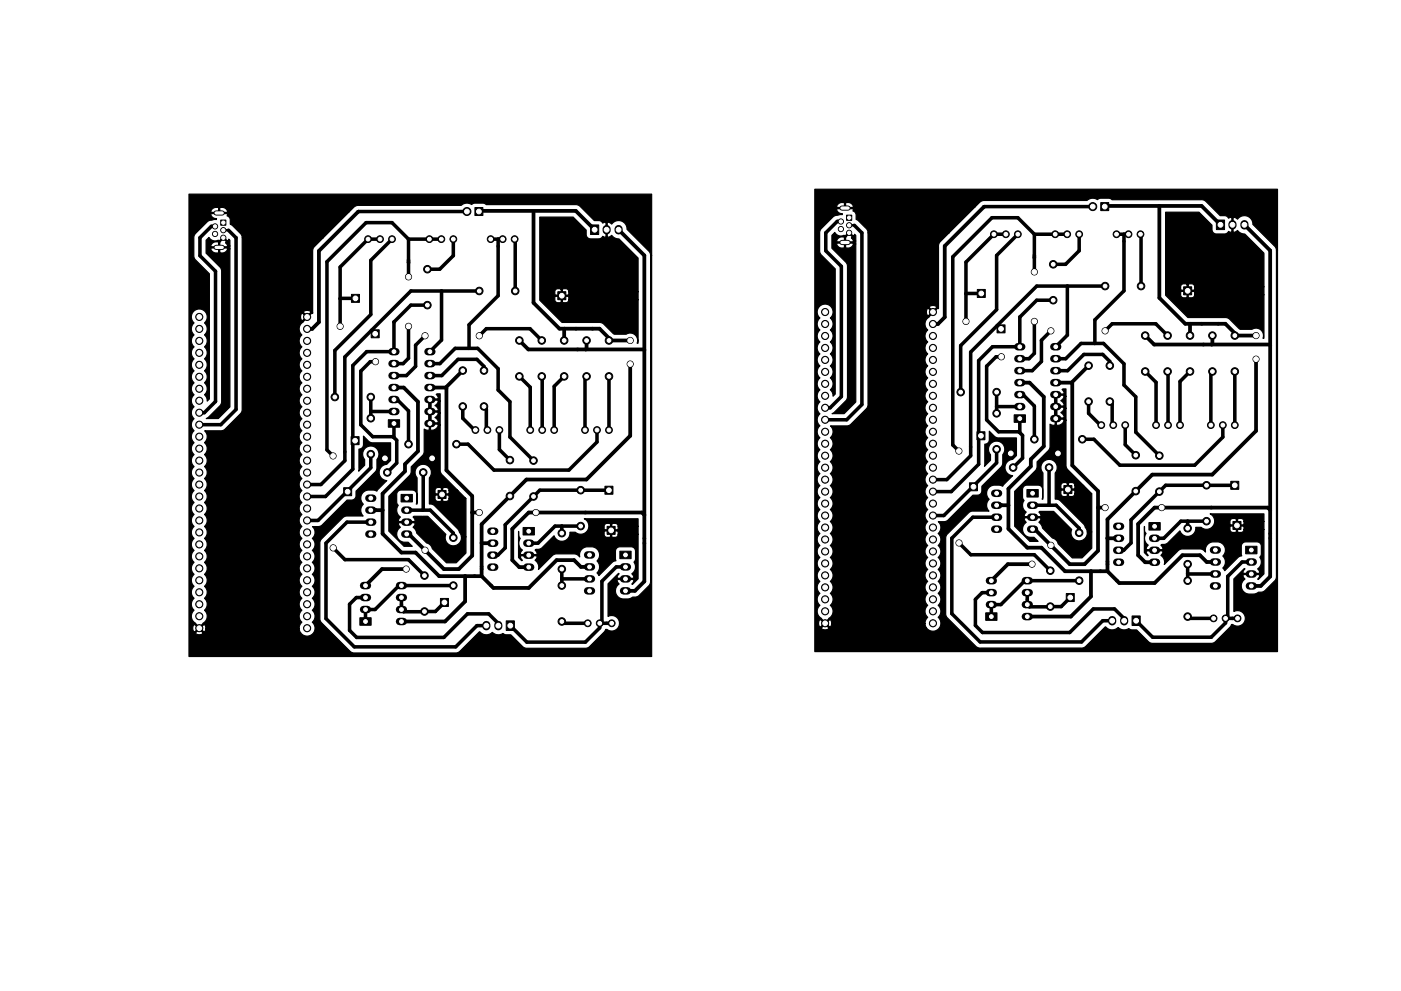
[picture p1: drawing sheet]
<svg xmlns="http://www.w3.org/2000/svg" width="297mm" height="210mm" viewBox="0 0 297 210" stroke-linecap="round" stroke-linejoin="round" font-family="sans-serif">
<g fill="#000" stroke="#000" stroke-width=".21">
<path d="M46.8 46.7h1.1v1.1h-1.1zM100.7 44h1.7v1.7h-1.7zM125.2 47.7h1.7v2.1h-1.7zM179.5 45.6h1.1v1.1h-1.1zM233.4 43h1.7v1.7h-1.7zM257.9 46.7h1.7v2h-1.7zM74.5 62.5h1.7v1.7h-1.7zM78.7 70h1.7v1.7h-1.7zM118.3 61.9h1.7v1.7h-1.7zM207.2 61.4h1.7v1.7h-1.7zM211.4 68.9h1.7v1.7h-1.7zM251 60.8h1.7v1.7h-1.7z"/>
<path d="M74.4 92.6h1.7v1.7h-1.7zM82.3 89h2.4v1.6h-2.4zM207.1 91.6h1.7v1.7h-1.7zM215 88h2.4v1.6h-2.4zM72.9 103.5h1.7v1.7h-1.7zM85 104.9h2.4v1.6h-2.4zM92.9 104.1h1.7v1.7h-1.7zM110.9 111.9h2.4v1.6h-2.4zM128.3 103.2h1.7v1.7h-1.7zM128.7 111.7h1.7v1.7h-1.7zM131.4 116.9h2.4v1.6h-2.4zM205.5 102.4h1.7v1.7h-1.7z"/>
<path d="M217.7 103.9h2.4v1.6h-2.4zM225.6 103h1.7v1.7h-1.7zM243.6 110.9h2.4v1.6h-2.4zM260.9 102.1h1.7v1.7h-1.7zM261.4 110.6h1.7v1.7h-1.7zM264.1 115.9h2.4v1.6h-2.4zM76.3 131.1h2.4v1.6h-2.4zM93.4 127h1.7v1.7h-1.7zM107.3 131.7h1.8v2.1h-1.8zM209 130h2.4v1.6h-2.4zM226.1 125.9h1.7v1.7h-1.7zM240 130.7h1.7v2h-1.7z"/>
<circle cx="45.6" cy="48" r=".55"/>
<circle cx="45.6" cy="49.6" r=".55"/>
<circle cx="47.3" cy="50.4" r=".55"/>
<circle cx="47.3" cy="48.8" r=".55"/>
<circle cx="78" cy="50.7" r=".72"/>
<circle cx="80.6" cy="50.7" r=".72"/>
<circle cx="83.1" cy="50.7" r=".72"/>
<circle cx="86.6" cy="58.7" r=".65"/>
<circle cx="90.6" cy="57.1" r=".8"/>
<circle cx="91" cy="50.7" r=".72"/>
<circle cx="93.6" cy="50.7" r=".72"/>
<circle cx="96.1" cy="50.7" r=".72"/>
<circle cx="99" cy="44.9" r=".85"/>
<circle cx="104" cy="50.7" r=".72"/>
<circle cx="106.6" cy="50.7" r=".72"/>
<circle cx="109.1" cy="50.7" r=".72"/>
<circle cx="178.3" cy="47" r=".55"/>
<circle cx="178.3" cy="48.6" r=".55"/>
<circle cx="180" cy="49.4" r=".55"/>
<circle cx="180" cy="47.8" r=".55"/>
<circle cx="210.7" cy="49.7" r=".72"/>
<circle cx="213.3" cy="49.7" r=".72"/>
<circle cx="215.8" cy="49.7" r=".72"/>
<circle cx="219.3" cy="57.7" r=".65"/>
<circle cx="223.3" cy="56.1" r=".8"/>
<circle cx="223.7" cy="49.7" r=".72"/>
<circle cx="226.3" cy="49.7" r=".72"/>
<circle cx="228.8" cy="49.7" r=".72"/>
<circle cx="231.7" cy="43.8" r=".85"/>
<circle cx="236.7" cy="49.7" r=".72"/>
<circle cx="239.3" cy="49.7" r=".72"/>
<circle cx="241.8" cy="49.7" r=".72"/>
<circle cx="42.3" cy="67.2" r=".75"/>
<circle cx="42.3" cy="69.8" r=".75"/>
<circle cx="42.3" cy="79.9" r=".75"/>
<circle cx="42.3" cy="77.4" r=".75"/>
<circle cx="42.3" cy="74.9" r=".75"/>
<circle cx="42.3" cy="72.3" r=".75"/>
<circle cx="65.1" cy="79.9" r=".75"/>
<circle cx="65.1" cy="77.4" r=".75"/>
<circle cx="65.1" cy="69.8" r=".75"/>
<circle cx="65.1" cy="67.2" r=".75"/>
<circle cx="65.1" cy="74.9" r=".75"/>
<circle cx="65.1" cy="72.3" r=".75"/>
<circle cx="72.1" cy="69.2" r=".65"/>
<circle cx="79.6" cy="76.7" r=".65"/>
<circle cx="86.6" cy="69.2" r=".65"/>
<circle cx="90.1" cy="71.2" r=".65"/>
<circle cx="90.6" cy="64.7" r=".8"/>
<circle cx="98.1" cy="78.6" r=".8"/>
<circle cx="101.6" cy="61.7" r=".8"/>
<circle cx="101.6" cy="71.2" r=".65"/>
<circle cx="102.6" cy="78.6" r=".8"/>
<circle cx="109.2" cy="61.7" r=".8"/>
<circle cx="110.1" cy="79.9" r=".8"/>
<circle cx="110.1" cy="72.2" r=".8"/>
<circle cx="114.9" cy="72.2" r=".8"/>
<circle cx="114.9" cy="79.9" r=".8"/>
<circle cx="119.6" cy="79.9" r=".8"/>
<circle cx="119.6" cy="72.2" r=".8"/>
<circle cx="124.4" cy="72.2" r=".8"/>
<circle cx="124.4" cy="79.9" r=".8"/>
<circle cx="129.1" cy="79.9" r=".8"/>
<circle cx="129.1" cy="72.2" r=".8"/>
<circle cx="133.6" cy="72.2" r=".65"/>
<circle cx="133.6" cy="77.2" r=".65"/>
<circle cx="174.9" cy="78.9" r=".75"/>
<circle cx="174.9" cy="66.2" r=".75"/>
<circle cx="174.9" cy="73.8" r=".75"/>
<circle cx="174.9" cy="76.4" r=".75"/>
<circle cx="174.9" cy="71.3" r=".75"/>
<circle cx="174.9" cy="68.7" r=".75"/>
<circle cx="197.8" cy="73.8" r=".75"/>
<circle cx="197.8" cy="78.9" r=".75"/>
<circle cx="197.8" cy="66.2" r=".75"/>
<circle cx="197.8" cy="68.7" r=".75"/>
<circle cx="197.8" cy="76.4" r=".75"/>
<circle cx="197.8" cy="71.3" r=".75"/>
<circle cx="204.8" cy="68.2" r=".65"/>
<circle cx="212.3" cy="75.7" r=".65"/>
<circle cx="219.3" cy="68.2" r=".65"/>
<circle cx="222.8" cy="70.2" r=".65"/>
<circle cx="223.3" cy="63.7" r=".8"/>
<circle cx="230.8" cy="77.6" r=".8"/>
<circle cx="234.3" cy="60.7" r=".8"/>
<circle cx="234.3" cy="70.2" r=".65"/>
<circle cx="235.3" cy="77.6" r=".8"/>
<circle cx="241.9" cy="60.7" r=".8"/>
<circle cx="242.8" cy="78.8" r=".8"/>
<circle cx="242.8" cy="71.2" r=".8"/>
<circle cx="247.6" cy="71.2" r=".8"/>
<circle cx="247.6" cy="78.8" r=".8"/>
<circle cx="252.3" cy="71.2" r=".8"/>
<circle cx="252.3" cy="78.8" r=".8"/>
<circle cx="257.1" cy="78.8" r=".8"/>
<circle cx="257.1" cy="71.2" r=".8"/>
<circle cx="261.8" cy="71.2" r=".8"/>
<circle cx="261.8" cy="78.8" r=".8"/>
<circle cx="266.3" cy="76.2" r=".65"/>
<circle cx="266.3" cy="71.2" r=".65"/>
<circle cx="42.3" cy="85" r=".75"/>
<circle cx="42.3" cy="90.1" r=".75"/>
<circle cx="42.3" cy="87.6" r=".75"/>
<circle cx="42.3" cy="82.5" r=".75"/>
<circle cx="42.3" cy="95.2" r=".75"/>
<circle cx="42.3" cy="97.7" r=".75"/>
<circle cx="42.3" cy="92.6" r=".75"/>
<circle cx="65.1" cy="95.2" r=".75"/>
<circle cx="65.1" cy="87.6" r=".75"/>
<circle cx="65.1" cy="82.5" r=".75"/>
<circle cx="65.1" cy="97.7" r=".75"/>
<circle cx="65.1" cy="85" r=".75"/>
<circle cx="65.1" cy="90.1" r=".75"/>
<circle cx="65.1" cy="92.6" r=".75"/>
<circle cx="70.6" cy="96.7" r=".65"/>
<circle cx="71" cy="84.2" r=".8"/>
<circle cx="78.6" cy="96.4" r=".8"/>
<circle cx="78.6" cy="88.7" r=".8"/>
<circle cx="78.6" cy="84.2" r=".8"/>
<circle cx="81.6" cy="97.2" r=".65"/>
<circle cx="86.6" cy="94.2" r=".8"/>
<circle cx="91.6" cy="97.2" r=".65"/>
<circle cx="96.8" cy="94.2" r=".8"/>
<circle cx="98.1" cy="86.2" r=".8"/>
<circle cx="100.8" cy="91.2" r=".72"/>
<circle cx="102.6" cy="86.2" r=".8"/>
<circle cx="103.3" cy="91.2" r=".72"/>
<circle cx="105.9" cy="91.2" r=".72"/>
<circle cx="108.1" cy="97.6" r=".8"/>
<circle cx="112.4" cy="91.2" r=".72"/>
<circle cx="113.1" cy="97.7" r=".8"/>
<circle cx="115" cy="91.2" r=".72"/>
<circle cx="117.5" cy="91.2" r=".72"/>
<circle cx="124" cy="91.2" r=".72"/>
<circle cx="126.6" cy="91.2" r=".72"/>
<circle cx="129.1" cy="91.2" r=".72"/>
<circle cx="174.9" cy="81.4" r=".75"/>
<circle cx="174.9" cy="86.5" r=".75"/>
<circle cx="174.9" cy="84" r=".75"/>
<circle cx="174.9" cy="94.1" r=".75"/>
<circle cx="174.9" cy="89.1" r=".75"/>
<circle cx="174.9" cy="96.7" r=".75"/>
<circle cx="174.9" cy="99.2" r=".75"/>
<circle cx="174.9" cy="91.6" r=".75"/>
<circle cx="197.8" cy="96.7" r=".75"/>
<circle cx="197.8" cy="84" r=".75"/>
<circle cx="197.8" cy="94.1" r=".75"/>
<circle cx="197.8" cy="89.1" r=".75"/>
<circle cx="197.8" cy="81.4" r=".75"/>
<circle cx="197.8" cy="86.5" r=".75"/>
<circle cx="197.8" cy="91.6" r=".75"/>
<circle cx="197.8" cy="99.2" r=".75"/>
<circle cx="203.3" cy="95.7" r=".65"/>
<circle cx="203.7" cy="83.2" r=".8"/>
<circle cx="211.3" cy="87.7" r=".8"/>
<circle cx="211.3" cy="95.3" r=".8"/>
<circle cx="211.3" cy="83.2" r=".8"/>
<circle cx="214.3" cy="96.2" r=".65"/>
<circle cx="214.8" cy="99.2" r=".8"/>
<circle cx="219.3" cy="93.2" r=".8"/>
<circle cx="222.4" cy="99.2" r=".8"/>
<circle cx="224.3" cy="96.2" r=".65"/>
<circle cx="229.5" cy="93.2" r=".8"/>
<circle cx="230.8" cy="85.2" r=".8"/>
<circle cx="233.5" cy="90.2" r=".72"/>
<circle cx="235.3" cy="85.2" r=".8"/>
<circle cx="236" cy="90.2" r=".72"/>
<circle cx="238.6" cy="90.2" r=".72"/>
<circle cx="240.8" cy="96.6" r=".8"/>
<circle cx="245.1" cy="90.2" r=".72"/>
<circle cx="245.8" cy="96.7" r=".8"/>
<circle cx="247.6" cy="90.2" r=".72"/>
<circle cx="250.2" cy="90.2" r=".72"/>
<circle cx="256.7" cy="90.2" r=".72"/>
<circle cx="259.3" cy="90.2" r=".72"/>
<circle cx="261.8" cy="90.2" r=".72"/>
<circle cx="42.3" cy="107.9" r=".75"/>
<circle cx="42.3" cy="100.3" r=".75"/>
<circle cx="42.3" cy="105.3" r=".75"/>
<circle cx="42.3" cy="102.8" r=".75"/>
<circle cx="42.3" cy="115.5" r=".75"/>
<circle cx="42.3" cy="113" r=".75"/>
<circle cx="42.3" cy="110.4" r=".75"/>
<circle cx="42.3" cy="118" r=".75"/>
<circle cx="65.1" cy="113" r=".75"/>
<circle cx="65.1" cy="110.4" r=".75"/>
<circle cx="65.1" cy="100.3" r=".75"/>
<circle cx="65.1" cy="115.5" r=".75"/>
<circle cx="65.1" cy="102.8" r=".75"/>
<circle cx="65.1" cy="107.9" r=".75"/>
<circle cx="65.1" cy="105.3" r=".75"/>
<circle cx="65.1" cy="118" r=".75"/>
<circle cx="70.6" cy="116.2" r=".65"/>
<circle cx="82.1" cy="100.2" r=".8"/>
<circle cx="89.7" cy="100.2" r=".8"/>
<circle cx="90.1" cy="116.7" r=".65"/>
<circle cx="96.1" cy="114.1" r=".8"/>
<circle cx="101.6" cy="108.7" r=".65"/>
<circle cx="108.1" cy="105.2" r=".8"/>
<circle cx="113.1" cy="105.3" r=".8"/>
<circle cx="113.6" cy="108.7" r=".65"/>
<circle cx="119.1" cy="113.1" r=".8"/>
<circle cx="123.1" cy="104" r=".8"/>
<circle cx="123.1" cy="111.6" r=".8"/>
<circle cx="174.9" cy="109.4" r=".75"/>
<circle cx="174.9" cy="101.8" r=".75"/>
<circle cx="174.9" cy="106.8" r=".75"/>
<circle cx="174.9" cy="117" r=".75"/>
<circle cx="174.9" cy="119.5" r=".75"/>
<circle cx="174.9" cy="111.9" r=".75"/>
<circle cx="174.9" cy="104.3" r=".75"/>
<circle cx="174.9" cy="114.5" r=".75"/>
<circle cx="197.8" cy="117" r=".75"/>
<circle cx="197.8" cy="104.3" r=".75"/>
<circle cx="197.8" cy="119.5" r=".75"/>
<circle cx="197.8" cy="101.8" r=".75"/>
<circle cx="197.8" cy="109.4" r=".75"/>
<circle cx="197.8" cy="111.9" r=".75"/>
<circle cx="197.8" cy="106.8" r=".75"/>
<circle cx="197.8" cy="114.5" r=".75"/>
<circle cx="203.3" cy="115.2" r=".65"/>
<circle cx="218.8" cy="119.7" r=".65"/>
<circle cx="222.8" cy="115.7" r=".65"/>
<circle cx="228.8" cy="113" r=".8"/>
<circle cx="234.3" cy="107.7" r=".65"/>
<circle cx="240.8" cy="104.2" r=".8"/>
<circle cx="245.8" cy="104.3" r=".8"/>
<circle cx="246.3" cy="107.7" r=".65"/>
<circle cx="251.8" cy="112.1" r=".8"/>
<circle cx="251.8" cy="119.7" r=".8"/>
<circle cx="255.8" cy="103" r=".8"/>
<circle cx="255.8" cy="110.6" r=".8"/>
<circle cx="42.3" cy="130.7" r=".75"/>
<circle cx="42.3" cy="133.3" r=".75"/>
<circle cx="42.3" cy="128.2" r=".75"/>
<circle cx="42.3" cy="125.7" r=".75"/>
<circle cx="42.3" cy="123.1" r=".75"/>
<circle cx="42.3" cy="120.6" r=".75"/>
<circle cx="65.1" cy="130.7" r=".75"/>
<circle cx="65.1" cy="133.3" r=".75"/>
<circle cx="65.1" cy="128.2" r=".75"/>
<circle cx="65.1" cy="123.1" r=".75"/>
<circle cx="65.1" cy="120.6" r=".75"/>
<circle cx="65.1" cy="125.7" r=".75"/>
<circle cx="86.1" cy="120.7" r=".65"/>
<circle cx="90" cy="122.1" r=".8"/>
<circle cx="90" cy="129.7" r=".8"/>
<circle cx="96.1" cy="124.2" r=".8"/>
<circle cx="119.1" cy="131.9" r=".8"/>
<circle cx="119.1" cy="124.2" r=".8"/>
<circle cx="119.1" cy="120.7" r=".8"/>
<circle cx="124.6" cy="132.2" r=".72"/>
<circle cx="127.2" cy="132.2" r=".72"/>
<circle cx="129.7" cy="132.2" r=".72"/>
<circle cx="174.9" cy="132.2" r=".75"/>
<circle cx="174.9" cy="129.7" r=".75"/>
<circle cx="174.9" cy="127.2" r=".75"/>
<circle cx="174.9" cy="122.1" r=".75"/>
<circle cx="174.9" cy="124.6" r=".75"/>
<circle cx="197.8" cy="129.7" r=".75"/>
<circle cx="197.8" cy="132.2" r=".75"/>
<circle cx="197.8" cy="127.2" r=".75"/>
<circle cx="197.8" cy="122.1" r=".75"/>
<circle cx="197.8" cy="124.6" r=".75"/>
<circle cx="222.7" cy="121.1" r=".8"/>
<circle cx="222.7" cy="128.7" r=".8"/>
<circle cx="228.8" cy="123.2" r=".8"/>
<circle cx="251.8" cy="130.8" r=".8"/>
<circle cx="251.8" cy="123.2" r=".8"/>
<circle cx="257.3" cy="131.2" r=".72"/>
<circle cx="259.8" cy="131.2" r=".72"/>
<circle cx="262.4" cy="131.2" r=".72"/>
</g>
<g fill="none" stroke="#000" stroke-width="1.6">
<path d="M83.1 74.6h.8M83.1 77.1h.8M83.1 79.7h.8M90.7 74.6h.8M90.7 77.1h.8M90.7 79.7h.8M215.8 73.6h.8M215.8 76.1h.8M215.8 78.6h.8M223.4 73.6h.8M223.4 76.1h.8M223.4 78.6h.8"/>
<path d="M83.1 87.3h.8M83.1 84.8h.8M83.1 82.2h.8M90.7 89.8h.8M90.7 87.3h.8M90.7 84.8h.8M90.7 82.2h.8M215.8 86.3h.8M215.8 83.7h.8M215.8 81.2h.8M223.4 86.3h.8M223.4 83.7h.8"/>
<path d="M223.4 81.2h.8M223.4 88.8h.8M78.2 113.3h.8M78.2 108.2h.8M78.2 110.8h.8M78.2 105.7h.8M85.8 113.3h.8M85.8 108.2h.8M85.8 110.8h.8M104.1 112.7h.8M104.1 115.2h.8M104.1 117.8h.8"/>
<path d="M111.7 115.2h.8M111.7 117.8h.8M124.6 117.7h.8M210.9 104.7h.8M210.9 112.3h.8M210.9 107.2h.8M210.9 109.7h.8M218.5 112.3h.8M218.5 107.2h.8M218.5 109.7h.8M236.8 119.3h.8M236.8 114.2h.8"/>
<path d="M236.8 116.7h.8M236.8 111.7h.8M244.4 119.3h.8M244.4 114.2h.8M244.4 116.7h.8M257.3 119.2h.8M257.3 116.7h.8M264.9 119.2h.8M77.1 124.2h.8M77.1 129.3h.8M77.1 126.8h.8M84.7 131.9h.8"/>
<path d="M84.7 124.2h.8M84.7 129.3h.8M84.7 126.8h.8M104.1 120.3h.8M111.7 120.3h.8M124.6 125.4h.8M124.6 120.3h.8M124.6 122.8h.8M132.2 125.4h.8M132.2 120.3h.8M132.2 122.8h.8M209.8 123.2h.8"/>
<path d="M209.8 128.3h.8M209.8 125.7h.8M217.4 123.2h.8M217.4 128.3h.8M217.4 125.7h.8M217.4 130.8h.8M257.3 124.3h.8M257.3 121.8h.8M264.9 124.3h.8M264.9 121.8h.8"/>
</g>
<path d="M128.6 48.6v.3M131.2 48.6v.3M261.3 47.5v.3M263.8 47.5v.3M103.1 132.6v.3M105.7 132.6v.3M235.8 131.5v.3M238.3 131.5v.3" fill="none" stroke="#000" stroke-width="1.7"/>
<path d="M45.8 45.2h1.3M45.8 52.5h1.3M178.5 51.4h1.3M178.5 44.1h1.3" fill="none" stroke="#000" stroke-width="1.1"/>
<g fill="none" stroke="#000" stroke-width=".8">
<path d="M75.9 45l-8.3 8.2v15.1l-1.4 1.5h-1.1M101.5 44.9l.2-.2h20.4l4 4M113.1 44.7v19.5l5.5 5.5h8.5l2 2v.5h4.5M131.2 48.7l5.4 5.5v69.2l-2 2h-2M208.6 43.9l-8.3 8.3v15.1l-1.4 1.4h-1.1M234.2 43.8l.2-.1h20.4l4 4M245.8 43.7v19.5l5.5 5.5h8.5l2 2v.5h4.5M263.8 47.7l5.5 5.5v69.1l-2 2h-2M98.1 78.6l-3.6 3.6M110.1 72.2l1.9 1.9 24.6 .1M119.6 69.7v2.5M124.4 72.2v1.8l-.2 .1"/>
<path d="M133.6 77.2v15.3l-9.3 9.2h-12.7l-9.5 9.5v11M230.8 77.6l-3.6 3.6M242.8 71.2l1.9 1.9 24.6 .1M252.3 68.7v2.5M257.1 71.2v1.7l-.2 .2M266.3 76.2v15.2l-9.3 9.3h-12.7l-9.5 9.5v11M83.5 82.2h2.1l3 3v10.5l-2.7 2.8v1.5l-4.8 4.7v8.5l4 4h3l5 5h9M94.5 82.2h-3.3M94.5 82.2l.2 .2v17.4l5.4 5.4v12.7l-2.8 2.8h-3.2l-7.4-7.4h-.5M216.2 81.2h2.1l3 3v10.5l-2.7 2.7v1.5l-4.8 4.8v8.5l4 4h3l5 5h9M223.8 81.2h3.4M223.8 81.2h.1"/>
<path d="M227.2 81.2l.1 .1v17.4l5.5 5.5v12.7l-2.8 2.8h-3.2l-7.4-7.4h-.5M78.6 108.2h2.5M100.1 108.7h1.5M102.1 115.2h.1M102.1 115.2h2.4M136.6 109.2l-.5-.5h-24l-3.5 3.5v6.6l1.5 1.5h2.5M211.3 107.2h2.5M218.8 119.7h-5.1l-3.5 3.5h.1M232.8 107.7h1.5M234.8 114.2h2.4M257.7 119.2h-1.9l-1.4-1.4h-3.7l-5.9 5.9h-7.5l-2.5-2.5M269.3 108.2l-.5-.5h-24l-3.5 3.5v6.6l1.5 1.5h2.5"/>
<path d="M86.1 120.7h-5.1l-3.5 3.5h.1M98.6 122.2v5.4l-4.2 4.3h-9.3M125 120.3h-1.8l-1.5-1.5h-3.7l-5.9 5.9h-7.5l-2.5-2.5M231.3 121.2v5.4l-4.3 4.2h-9.2"/>
</g>
<g fill="none" stroke="#000" stroke-width=".75">
<path d="M45.6 48h-.8l-2.4 2.4v3.8l3.3 3.4v27.6l-2.4 2.4h-1M48.4 48.8l1.6 1.6v36.5l-3.2 3.2h-4.5M80.6 50.7h-2.6l-5.9 6v12.5M83.1 50.7l-4.5 4.5v11.5l-7.6 7.7v9.8M86.6 50.7v8M86.6 50.7h7M86.6 50.7l-3.5-3.5h-5.5l-8.3 8.3v39.9l1.3 1.3M96.1 50.7v3.5l-2.9 2.9h-2.6M99 44.9l-23.1 .1M104 50.7h2.6M105.6 50.7v12l-6.2 6.2v5M109.1 50.7l.1 .2v10.8"/>
<path d="M178.3 47h-.8l-2.4 2.4v3.8l3.3 3.3v27.6l-2.4 2.4h-1.1M181.1 47.8l1.6 1.6v36.4l-3.2 3.3h-4.6M213.3 49.7h-2.6l-5.9 5.9v12.6M215.8 49.7l-4.5 4.5v11.5l-7.6 7.6v9.9M219.3 49.7v8M219.3 49.7h7M219.3 49.7l-3.5-3.5h-5.5l-8.3 8.3v39.9l1.3 1.3M228.8 49.7v3.5l-2.9 2.9h-2.6M231.7 43.8l-23.1 .1M236.7 49.7h2.6M238.3 49.7v12l-6.2 6.2v5M241.8 49.7l.1 .1v10.9"/>
<path d="M75.4 63.3l-3.3 .1M78.7 70.1l.9 .7M79.6 76.7h-1.1l-2 2v11.4l2.5 2.6h4.4l.7 .7v4.8l-2 2M86.6 69.2v6.8l-1.1 1.1h-2M90.1 71.2l-2 2v4.5l-1.9 2h-2.7M90.6 64.7h-3.5l-3.6 3.6v6.3h-5.8l-2.9 2.9v22l-5.8 5.8h-3.9M91.1 77.1h2.2l3.2-3.2h4.8l4.3 4.3v4.5l2.5 2.5v7.5l5 5M93.6 61.7v10.4l-2.5 2.5v-.4M101.6 61.7h-14.5l-14 14v22l-5 5.1h-3M101.7 71.2l1.4-1.5h9.3l2.5 2.5M102.6 78.6v-.9l-1.5-1.5h-4l-3.4 3.5h-2.6M110.1 79.9l2.3 2.3v9"/>
<path d="M114.9 79.9l.1 11.3M119.6 79.9l-2.1 2.1v9.2M124.4 79.9l-.4 .3v11M129.1 79.9v11.3M208.1 62.3h-3.3M211.4 69.1l.8 .7M212.3 75.7h-1.1l-2 2v11.4l2.5 2.5h4.3l.8 .8v4.8l-2 2M219.3 68.2v6.8l-1.1 1.1h-2M222.8 70.2l-2 2v4.5l-1.9 1.9h-2.7M223.3 63.7h-3.5l-3.6 3.6v6.3h-5.8l-2.9 2.9v22l-5.8 5.8h-3.9M223.8 76.1h2.2l3.2-3.2h4.8l4.3 4.3v4.5l2.5 2.5v7.5l5 5M226.3 60.7v10.4l-2.5 2.5v-.4"/>
<path d="M234.3 60.7h-14.5l-14 14v22l-5.1 5.1h-2.9M234.4 70.2l1.4-1.5h9.3l2.5 2.5M235.3 77.6v-.9l-1.5-1.5h-4l-3.4 3.4h-2.6M242.8 78.8l2.3 2.3v9.1M247.6 78.8v11.4M252.3 78.8l-2.1 2.1v9.3M257.1 78.8l-.4 .3v11.1M261.8 78.8v11.4M74.8 93.4l.5 .1M78.6 84.2v4.5M78.6 97.1v2.1l-11.2 11.2h-2.3M78.6 87.2l4.9 .1"/>
<path d="M83.5 84.8h.7l2.4 2.4v7M83.5 89.8v3M91.1 84.8v5M98.1 86.2v2.5l2.5 2.5h.2M102.6 86.2l.5 .5v4.3l.2 .2M105.9 91.2v4.2l2.2 2.2M126.6 91.1v2.7l-6 5.9h-15.9l-5.5-5.5h-2.4M207.5 92.4l.5 .1M211.3 83.2v4.5M211.3 96.1v2.1l-11.2 11.2h-2.3M211.3 86.2l4.9 .1M216.2 83.7h.7l2.4 2.4v7.1"/>
<path d="M216.2 88.8v3M222.4 99.2v7.9l-.1 .1M223.8 83.7v5.1M230.8 85.2v2.5l2.5 2.5h.2M235.3 85.2l.5 .5v4.3l.2 .2M238.6 90.2v4.1l2.2 2.3M259.3 90.1v2.6l-6 6h-15.9l-5.5-5.5h-2.4M70.6 116.2l2.5 2.5h13.5l3.4 3.4M78.6 110.8h-5l-4.5 4.4v16l6 6h21.5l4.5-4.5h2M86.2 108.2h5l4.9 4.9v1M89.7 100.2v7.9l-.1 .1M119.1 111.6v1.5"/>
<path d="M123.1 111.6h-5.4l-3.6 3.6h-2M123.1 104h.1M129.1 104h-14.6l-7.4 7.3v4.9l-1.5 1.6h-1.1M203.3 115.2l2.5 2.5h13.5l3.4 3.4M211.3 109.7h-5l-4.5 4.5v16l6 6h21.5l4.5-4.5h2M218.9 107.2h5l4.9 4.9v.9M251.8 110.6v1.5M251.8 119.7v3.5M255.8 110.6h-5.4l-3.7 3.6h-1.9M261.8 103h-14.7l-7.3 7.3v4.9l-1.5 1.5h-1.1M265.3 119.2h-1.9l-3.1 3.1v8.4l-.5 .5M77.5 126.8h-2l-1.4 1.4v5.5l1.5 1.5h18.5l5-5h4.5l2.1 2.1v.4"/>
<path d="M85.1 126.8v2.5l.5 .5 6.7-.1 1.9-1.9M96.1 124.2h-11.5l-5.1 5.1h-2v2.6M119.1 131.9l.4 .3h5.1M119.1 120.7v3.5M119.1 122.7l5.9 .1M127.2 132.2v1l-3.1 3h-12.4l-3.5-3.5M127.2 132.2h2.5M132.6 120.3h-1.9l-3.1 3v8.5l-.4 .4M210.2 125.7h-2l-1.4 1.5v5.5l1.5 1.5h18.5l5-5h4.5l2 2v.5M217.8 125.7v2.6l.5 .4h6.7l1.9-1.9M228.8 123.2h-11.5l-5.1 5.1h-2v2.5M251.8 130.8l.4 .4h5.1"/>
<path d="M251.8 121.7l5.9 .1M259.8 131.2v1l-3 3h-12.4l-3.5-3.5M259.8 131.2h2.6"/>
</g>
<path d="M47.3 48.8h1.1M180 47.8h1.1" fill="none" stroke="#000" stroke-width=".5"/>
<path d="M43.7 51l.6-.6a1.64 1.64 0 0 0 2 .6l.2 .1 .8-.8h.1l.8 .8 .2-.1 .1-.3 .2 .3v1.2h-.4l-.5-.7 .2-.2-.7-.7-.6 .7a1.68 1.68 0 0 0-1.9 .6l-.1 .3 .1 .2h1.5v-1.1h.3v1.1h1.5l.2-.2h.4v.6h-.4l-.2-.2h-3.3a.87 .87 0 0 0 .9 1.1h.6v-1.1h.3v1.1l.9-.1 .5-.4 .3-.4h.4v33.5l-2.4 2.5h-2.6l.5-.3 2.4-2.4 .4-.7v-27.8l-.4-1-2.9-2.9zM176.4 49.9l.6-.6a1.64 1.64 0 0 0 2 .7h.2l.8-.7h.1l.7 .7h.3l.1-.3 .2 .2v1.2h-.4l-.5-.6 .2-.3-.7-.6-.6 .7a1.68 1.68 0 0 0-1.9 .6l-.1 .2 .1 .2h1.5v-1h.3v1h1.5l.2-.2h.4v.7h-.4l-.2-.2h-3.3a.87 .87 0 0 0 .9 1h.6v-1h.3v1h.9l.5-.4 .3-.4h.4v33.5l-2.4 2.5h-2.6l.5-.4 2.4-2.3 .4-.7v-27.9l-.4-.9-2.9-2.9zM91 84.6h1.8a.64 .64 0 0 0-.3-.9l.8-.1v1.5h-.4l-.1-.2h-1.5v2.3h1.5a.91 .91 0 0 0-.6-1.2l.5-.3 .2-.6h.4v2.6h-.4l-.1-.3h-1.5v2.3h1.5a.91 .91 0 0 0-.6-1.1l.5-.4 .2-.5h.4v2.5h-.4l-.1-.2h-1.5v1.3a1.46 1.46 0 0 0 1.6-1.1h.4v9.8l.4 .7 3.4 3.4h-1.9a.64 .64 0 0 0-.6-.7h-.6l-.2 .2-.9-.2a.64 .64 0 0 0-.7 .7v.5l.2 .2h1.2v-1.2h.2v1.2h1.2l.2-.2v-.5h1.9l1.7 1.7h-3.6v-.6l-.2-.2h-2.6l-.2 .2v.6a.64 .64 0 0 0 .7 .6h.5l.2-.2v-1.2h.2v1.2l.2 .2h.6a.64 .64 0 0 0 .6-.6h3.6v8.1h-1l-.8-1.7-4.8-4.9-.5-.3-.7-.1v-5.5a1.73 1.73 0 0 0-.1-2.4 1.73 1.73 0 0 0-2.4 0 1.73 1.73 0 0 0-.1 2.4v5.5h-.1l.1-2a.93 .93 0 0 0-1-.9h-2.4a.93 .93 0 0 0-.9 .9v1.8l.3 .5a1.9 1.9 0 0 0 .5 2.5l-.2 .2a.55 .55 0 0 0-.1 .8h3.3a.64 .64 0 0 0-.3-1l.2-.2h2.9l3.8 3.9a1.73 1.73 0 0 0 1.3 2.4 1.73 1.73 0 0 0 2-1.9h1v3.4l-2.1 2.1h-2l-3-3-.4-.7-.9-.5-2.1-2.1-.2-.7-.5-.5 .1-.2a.55 .55 0 0 0 .2-.8h-3.3a.64 .64 0 0 0 .3 1 1.73 1.73 0 0 0-.7 1.9 1.73 1.73 0 0 0 1.5 1.2h.8l.9 .9h-1.7l-3.3-3.2v-7.4l4.6-4.6 .2-.5v-1.2l2.6-2.8 .1-5.2 1.1 .3zM223.7 83.6h1.8a.64 .64 0 0 0-.3-1l.8-.1v1.6h-.4l-.1-.2h-1.5v2.2h1.5a.91 .91 0 0 0-.6-1.1l.4-.3 .3-.6h.4v2.5h-.4l-.1-.2h-1.5v2.3h1.5a.91 .91 0 0 0-.6-1.2l.4-.3 .3-.6h.4v2.6h-.4l-.1-.3h-1.5v1.3a1.46 1.46 0 0 0 1.6-1h.4v9.8l.4 .7 3.3 3.3h-1.8a.64 .64 0 0 0-.6-.6h-.6l-.2 .1-.9-.1a.64 .64 0 0 0-.7 .6v.6l.2 .1h1.2v-1.2h.2v1.2h1.2l.2-.1v-.6h1.8l1.7 1.7h-3.5v-.5l-.2-.2h-2.6l-.2 .2v.5a.64 .64 0 0 0 .7 .7h.5l.2-.2v-1.2h.2v1.2l.2 .2h.6a.64 .64 0 0 0 .6-.7h3.6v8.2h-1l-.8-1.7-4.9-4.9-.4-.3-.7-.1v-5.6a1.73 1.73 0 0 0-.1-2.4 1.73 1.73 0 0 0-2.4 0 1.73 1.73 0 0 0-.1 2.4v5.6h-.2l.2-2a.93 .93 0 0 0-1-1h-2.4a.93 .93 0 0 0-.9 1v1.7l.3 .5a1.9 1.9 0 0 0 .5 2.6l-.2 .1a.55 .55 0 0 0-.1 .8h3.3a.64 .64 0 0 0-.3-.9l.2-.2h2.9l3.8 3.8a1.73 1.73 0 0 0 1.3 2.5 1.73 1.73 0 0 0 2-1.9h1v3.4l-2.1 2.1h-2l-3.1-3-.3-.7-.9-.5-2.1-2.1-.2-.8-.5-.5 .1-.1a.55 .55 0 0 0 .2-.8h-3.3a.64 .64 0 0 0 .3 .9 1.73 1.73 0 0 0-.8 1.9 1.73 1.73 0 0 0 1.6 1.3h.8l.9 .9h-1.7l-3.3-3.3v-7.4l4.6-4.5 .2-.5v-1.2l2.6-2.8 .1-5.2 1.1 .2zM40.1 41.2h98.1v13h-.3l-.3-.9-4.7-4.6a1.79 1.79 0 0 0-1.2-1.8 1.79 1.79 0 0 0-2 .6l-.7-.4-.3 .2v2.9l.3 .1 .7-.4 .8 .7 .7 .1 4.1 4v7.2h-14.7a.64 .64 0 0 0-.6-.6h-.6l-.2 .1-.4-.1h-.8l-.3 .3-.1 .9 .2 .1h1.2v-1.2h.2v1.2h1.2l.2-.1v-.6h14.7v1.7h-14.7v-.6l-.2-.1h-2.6l-.2 .1v.6a.64 .64 0 0 0 .7 .6h.5l.2-.1v-1.2h.2v1.2l.2 .1h.8l.3-.3 .1-.3h14.7v9.2h-.2a1.57 1.57 0 0 0-.5-1.8 1.57 1.57 0 0 0-1.8-.1h-2.6l-2.1-2.1-.7-.4h-8.2l-4.8-4.7v-17.6h7.1l2.8 2.7v1a.93 .93 0 0 0 .9 .9h1.9l.7-.6 .5 .2 .2-.1v-2.9l-.2-.2-.5 .2-.5-.4-1.3-.1-3-3-.7-.4h-19.2l-.7-.3h-1.9l-.5 .3a1.9 1.9 0 0 0-2.2 .2h-21.8l-.8 .2-1.1 1.1h-25.8a1.48 1.48 0 0 0-2-.9l-1.1 .1-.5 .8 .1 .2h1.5v-1.1h.3v1.1h1.5l.2-.2h25.8l-5.6 5.5h-17.1l-.4-.9-1.7-1.6-.5-.3v-1.1l-.2-.5-.5-.2 .2-.3-.2-.2h-3.3l-.1 .2a1.17 1.17 0 0 0 1.2 .9v.2l-1.3 .1-.7 .4-2.4 2.4-.4 .9 .1 4.3 3.2 3.4v26.5l-.5 .5-.2-.9-.3-.4a1.68 1.68 0 0 0 0-2.6 1.68 1.68 0 0 0 0-2.5 1.68 1.68 0 0 0 0-2.6 1.68 1.68 0 0 0 0-2.5 1.68 1.68 0 0 0 0-2.5 1.68 1.68 0 0 0 0-2.6 1.69 1.69 0 0 0 .1-2.4 1.69 1.69 0 0 0-2.5 0 1.69 1.69 0 0 0 .1 2.4 1.68 1.68 0 0 0 0 2.6 1.68 1.68 0 0 0 0 2.5 1.68 1.68 0 0 0 0 2.5 1.68 1.68 0 0 0 0 2.6 1.68 1.68 0 0 0 0 2.5 1.68 1.68 0 0 0 0 2.6 1.68 1.68 0 0 0 0 2.5 1.68 1.68 0 0 0 0 2.5 1.68 1.68 0 0 0 0 2.6 1.68 1.68 0 0 0 0 2.5 1.68 1.68 0 0 0 0 2.6 1.68 1.68 0 0 0 0 2.5 1.68 1.68 0 0 0 0 2.5 1.68 1.68 0 0 0 0 2.6 1.68 1.68 0 0 0 0 2.5 1.68 1.68 0 0 0 0 2.6 1.68 1.68 0 0 0 0 2.5 1.68 1.68 0 0 0 0 2.5 1.68 1.68 0 0 0 0 2.6 1.68 1.68 0 0 0 0 2.5 1.68 1.68 0 0 0 0 2.6 1.68 1.68 0 0 0 0 2.5 1.68 1.68 0 0 0 0 2.5 1.68 1.68 0 0 0 0 2.6 1.78 1.78 0 0 0 .4 2.8l.8 .8 .7-.8a1.78 1.78 0 0 0 .4-2.8 1.68 1.68 0 0 0 0-2.6 1.68 1.68 0 0 0 0-2.5 1.68 1.68 0 0 0 0-2.5 1.68 1.68 0 0 0 0-2.6 1.68 1.68 0 0 0 0-2.5 1.68 1.68 0 0 0 0-2.6 1.68 1.68 0 0 0 0-2.5 1.68 1.68 0 0 0 0-2.5 1.68 1.68 0 0 0 0-2.6 1.68 1.68 0 0 0 0-2.5 1.68 1.68 0 0 0 0-2.6 1.68 1.68 0 0 0 0-2.5 1.68 1.68 0 0 0 0-2.5 1.68 1.68 0 0 0 0-2.6 1.67 1.67 0 0 0 0-2.5h3.4l.7-.2 3.5-3.4 .3-.7 .1-36.7h17.1l-1.8 1.9-.4 .7v13.3h-.4a.92 .92 0 0 0-1.6 0l.8 .8 .8-.8h.4v.2h-.2l-.8 .7h-.4l-.7-.7a.91 .91 0 0 0 0 1.5l.7-.8 .4 .1-1 .9a1.78 1.78 0 0 0-.3 2.9 1.68 1.68 0 0 0 0 2.5 1.68 1.68 0 0 0 0 2.5 1.68 1.68 0 0 0 0 2.6 1.68 1.68 0 0 0 0 2.5 1.68 1.68 0 0 0 0 2.6 1.68 1.68 0 0 0 0 2.5 1.68 1.68 0 0 0 0 2.5 1.68 1.68 0 0 0 0 2.6 1.68 1.68 0 0 0 0 2.5 1.68 1.68 0 0 0 0 2.6 1.68 1.68 0 0 0 0 2.5 1.68 1.68 0 0 0 0 2.5 1.68 1.68 0 0 0 0 2.6 1.68 1.68 0 0 0 0 2.5 1.68 1.68 0 0 0 0 2.6 1.68 1.68 0 0 0 0 2.5 1.68 1.68 0 0 0 0 2.5 1.68 1.68 0 0 0 0 2.6 1.68 1.68 0 0 0 0 2.5 1.68 1.68 0 0 0 0 2.6 1.68 1.68 0 0 0 0 2.5 1.68 1.68 0 0 0 0 2.5 1.68 1.68 0 0 0 0 2.6 1.68 1.68 0 0 0 0 2.5l-.4 .5-.2 .9h-19.8a.74 .74 0 0 0-.4-.9l-.8 .8h-.3l-.8-.8-.2 .1-.2 .6 .2 .8 .2 .1 .8-.8h.3l.8 .8a.59 .59 0 0 0 .4-.7h19.8l.3 .8h-20.7l-.7-.7-.8 .7a.92 .92 0 0 0 1.5 0h20.7l.1 .2a1.69 1.69 0 0 0 2.5 .1 1.69 1.69 0 0 0-.1-2.5 1.68 1.68 0 0 0 0-2.5 1.68 1.68 0 0 0 0-2.6 1.68 1.68 0 0 0 0-2.5 1.68 1.68 0 0 0 0-2.5 1.68 1.68 0 0 0 0-2.6 1.68 1.68 0 0 0 0-2.5 1.68 1.68 0 0 0 0-2.6 1.67 1.67 0 0 0 .1-2.5h1.4l.5-.2 5.4-5.4h1a.93 .93 0 0 0 .9-.9v-1l4.2-4.2 .2-.8v-1.7a1.73 1.73 0 0 0-.1-2.4 1.73 1.73 0 0 0-2.4 0 1.73 1.73 0 0 0-.1 2.4v1.2l-1.3 1.3 .1-4.7a.93 .93 0 0 0 1-1v-1.8l1 1.1 .7 .3 4 .1v3.7a2.06 2.06 0 0 1-1.5 1 1.73 1.73 0 0 0-.9 1.9 1.73 1.73 0 0 0 1.6 1.4l-2.1 2.2a3.1 3.1 0 0 0-2.6 .1 1.73 1.73 0 0 0-.3 2.7 1.72 1.72 0 0 0 0 2.5h-3.4l-.8 .2-4.6 4.6-.4 .9v16.3l.4 .7 6 6 .9 .3h21.8l.6-.3 4.2-4.2a1.78 1.78 0 0 0 2.7 .2 1.88 1.88 0 0 0 2.3 .2l.4 .3h1.2l2.5 2.5 .6 .3h12.7l.9-.3 3.1-3.1 .3-.6 .5 .2a1.65 1.65 0 0 0 2.4-1.5 1.65 1.65 0 0 0-2.4-1.4v-6.9l2.2-2.3 .2 .1-.5 .8 .1 .2h3.4a.64 .64 0 0 0-.3-1 1.86 1.86 0 0 0 .5-2.5l.2-.7v-1.7l-.2-.5-.7-.3h-2.4a.93 .93 0 0 0-.9 .9l.1 2.1-.9 .4-2.7 2.7-.4-.6a1.73 1.73 0 0 0 0-2.5 1.73 1.73 0 0 0 .4-1.9 1.73 1.73 0 0 0-1.5-1.1 1.96 1.96 0 0 0-2.6 1.7v.5a1.52 1.52 0 0 0-1.3-.7l-4.1 .1-3.3 3.2v-.8l-.3-.6-.5-.5 .2-.2a.55 .55 0 0 0 .2-.8h-3.4l-.1 .2 .5 .8-.2 .1-.7-.7 .1-5.6v1l.2 .5a1.9 1.9 0 0 0 .6 2.5l-.5 .7 .1 .3h3.4a.64 .64 0 0 0-.4-1l1.4-.4 2.7-2.6 .1 .2a1.73 1.73 0 0 0 2 .9 1.73 1.73 0 0 0 1.2-1.9 2.05 2.05 0 0 1 1.8 .4 1.73 1.73 0 0 0 2.1-1 1.73 1.73 0 0 0-.8-2.2h11.4v1.6h-4.2l-.2-.5-.4-.1-1.1 .1-.1-.2h-.6a.64 .64 0 0 0-.6 .7v.5l.1 .2h1.2v-1.2h.3v1.2h1.2l.2-.2v-.5h4.2v1.7h-4.2v-.6l-.2-.1h-2.7l-.1 .1v.7l.2 .3 .3 .2h.7l.1-.1v-1.2h.3v1.2l.2 .1h.5a.64 .64 0 0 0 .7-.6h4.2v9.4l-1.2 1.2-.1-.1 .1-.2a.55 .55 0 0 0 .2-.8h-3.4l-.1 .4 .5 .6a1.73 1.73 0 0 0-.8 1.9 1.73 1.73 0 0 0 1.6 1.3 2.41 2.41 0 0 0 2-.4 1.65 1.65 0 0 0 1.4-.4l2.2-2.2 .2-.7v-69.1l.3-.1v85.1h-98.1zM172.8 40.1h98.1v13.1h-.3l-.4-1-4.6-4.6a1.79 1.79 0 0 0-1.2-1.8 1.79 1.79 0 0 0-2 .7l-.7-.4-.3 .1v3l.3 .1 .7-.4 .8 .6 .7 .1 4.1 4.1v7.1h-14.7a.64 .64 0 0 0-.6-.6h-.6l-.2 .2-.4-.2-.8 .1-.3 .3-.1 .8 .2 .2h1.2v-1.2h.2v1.2h1.2l.2-.2v-.6h14.7v1.7h-14.7v-.5l-.2-.2h-2.6l-.2 .2v.5a.64 .64 0 0 0 .7 .7h.5l.2-.2v-1.2h.2v1.2l.2 .2 .8-.1 .3-.2 .1-.4h14.7v9.3h-.2a1.58 1.58 0 0 0-.5-1.8 1.58 1.58 0 0 0-1.8-.1h-2.6l-2.2-2.1-.6-.4h-8.2l-4.8-4.8v-17.6h7.1l2.8 2.8v.9a.93 .93 0 0 0 .9 .9h1.9l.7-.5 .4 .2 .3-.1v-3l-.3-.1-.4 .2-.5-.5h-1.3l-3-3-.7-.4h-19.2l-.7-.3h-1.9l-.5 .3a1.75 1.75 0 0 0-2.2 .1h-21.8l-.8 .3-1.1 1h-25.8a1.48 1.48 0 0 0-2-.8l-1.1 .1-.5 .7 .1 .2h1.5v-1h.3v1h1.5l.2-.2h25.8l-5.6 5.6h-17.2l-.3-.9-1.7-1.7-.5-.2v-1.1l-.3-.5-.4-.2 .2-.3-.2-.2h-3.3l-.1 .2a1.17 1.17 0 0 0 1.2 .8v.2l-1.4 .2-.6 .3-2.4 2.5-.4 .9 .1 4.3 3.2 3.3v26.6l-.5 .5-.2-.9-.4-.5a1.68 1.68 0 0 0 0-2.5 1.68 1.68 0 0 0 0-2.6 1.68 1.68 0 0 0 0-2.5 1.68 1.68 0 0 0 0-2.5 1.68 1.68 0 0 0 0-2.6 1.68 1.68 0 0 0 0-2.5 1.69 1.69 0 0 0 .2-2.5 1.69 1.69 0 0 0-2.5 0 1.69 1.69 0 0 0 .1 2.5 1.68 1.68 0 0 0 0 2.5 1.68 1.68 0 0 0 0 2.6 1.68 1.68 0 0 0 0 2.5 1.68 1.68 0 0 0 0 2.5 1.68 1.68 0 0 0 0 2.6 1.68 1.68 0 0 0 0 2.5 1.68 1.68 0 0 0 0 2.6 1.68 1.68 0 0 0 0 2.5 1.68 1.68 0 0 0 0 2.5 1.68 1.68 0 0 0 0 2.6 1.68 1.68 0 0 0 0 2.5 1.68 1.68 0 0 0 0 2.6 1.68 1.68 0 0 0 0 2.5 1.68 1.68 0 0 0 0 2.5 1.68 1.68 0 0 0 0 2.6 1.68 1.68 0 0 0 0 2.5 1.68 1.68 0 0 0 0 2.6 1.68 1.68 0 0 0 0 2.5 1.68 1.68 0 0 0 0 2.5 1.68 1.68 0 0 0 0 2.6 1.68 1.68 0 0 0 0 2.5 1.68 1.68 0 0 0 0 2.6 1.68 1.68 0 0 0 0 2.5 1.68 1.68 0 0 0 0 2.5 1.78 1.78 0 0 0 .4 2.9l.7 .8 .8-.8a1.78 1.78 0 0 0 .3-2.9 1.68 1.68 0 0 0 0-2.5 1.68 1.68 0 0 0 0-2.5 1.68 1.68 0 0 0 0-2.6 1.68 1.68 0 0 0 0-2.5 1.68 1.68 0 0 0 0-2.6 1.68 1.68 0 0 0 0-2.5 1.68 1.68 0 0 0 0-2.5 1.68 1.68 0 0 0 0-2.6 1.68 1.68 0 0 0 0-2.5 1.68 1.68 0 0 0 0-2.6 1.68 1.68 0 0 0 0-2.5 1.68 1.68 0 0 0 0-2.5 1.68 1.68 0 0 0 0-2.6 1.68 1.68 0 0 0 0-2.5 1.67 1.67 0 0 0 .1-2.5h3.4l.7-.3 3.5-3.3 .3-.7v-36.7h17.2l-1.8 1.9-.4 .6v13.3h-.4a.92 .92 0 0 0-1.6 0l.8 .8 .8-.8h.4v.3l-.2-.1-.8 .8h-.4l-.8-.8a.91 .91 0 0 0 0 1.6l.8-.8h.4l-1 1a1.78 1.78 0 0 0-.3 2.8 1.68 1.68 0 0 0 0 2.6 1.68 1.68 0 0 0 0 2.5 1.68 1.68 0 0 0 0 2.5 1.68 1.68 0 0 0 0 2.6 1.68 1.68 0 0 0 0 2.5 1.68 1.68 0 0 0 0 2.6 1.68 1.68 0 0 0 0 2.5 1.68 1.68 0 0 0 0 2.5 1.68 1.68 0 0 0 0 2.6 1.68 1.68 0 0 0 0 2.5 1.68 1.68 0 0 0 0 2.6 1.68 1.68 0 0 0 0 2.5 1.68 1.68 0 0 0 0 2.5 1.68 1.68 0 0 0 0 2.6 1.68 1.68 0 0 0 0 2.5 1.68 1.68 0 0 0 0 2.6 1.68 1.68 0 0 0 0 2.5 1.68 1.68 0 0 0 0 2.5 1.68 1.68 0 0 0 0 2.6 1.68 1.68 0 0 0 0 2.5 1.68 1.68 0 0 0 0 2.6 1.68 1.68 0 0 0 0 2.5 1.68 1.68 0 0 0 0 2.5 1.68 1.68 0 0 0 0 2.6l-.4 .4-.2 .9h-19.8a.74 .74 0 0 0-.4-.8l-.8 .7h-.3l-.8-.7h-.3l-.2 .7 .2 .8h.3l.8-.8h.3l.8 .8a.59 .59 0 0 0 .4-.7h19.8l.3 .9h-20.7l-.8-.8-.7 .8a.92 .92 0 0 0 1.5 0h20.7l.1 .1a1.69 1.69 0 0 0 2.5 .2 1.69 1.69 0 0 0-.1-2.5 1.68 1.68 0 0 0 0-2.6 1.68 1.68 0 0 0 0-2.5 1.68 1.68 0 0 0 0-2.5 1.68 1.68 0 0 0 0-2.6 1.68 1.68 0 0 0 0-2.5 1.68 1.68 0 0 0 0-2.6 1.68 1.68 0 0 0 0-2.5 1.67 1.67 0 0 0 0-2.5h1.5l.4-.2 5.5-5.4h.9a.93 .93 0 0 0 1-1v-.9l4.2-4.3 .2-.7v-1.7a1.73 1.73 0 0 0-.1-2.4 1.73 1.73 0 0 0-2.4 0 1.73 1.73 0 0 0-.1 2.4v1.2l-1.3 1.2 .1-4.7a.93 .93 0 0 0 1-.9l-.1-1.8 1.1 1 .7 .4h4v3.8a2.06 2.06 0 0 1-1.5 1 1.73 1.73 0 0 0-.9 1.9 1.73 1.73 0 0 0 1.6 1.3l-2.1 2.3a3.1 3.1 0 0 0-2.7 0 1.73 1.73 0 0 0-.2 2.7 1.72 1.72 0 0 0 0 2.5h-3.4l-.8 .2-4.6 4.7-.4 .9v16.3l.4 .6 6 6 .9 .4h21.8l.6-.4 4.2-4.1a1.78 1.78 0 0 0 2.7 .1 1.88 1.88 0 0 0 2.3 .3l.4 .2h1.2l2.5 2.5 .6 .4h12.7l.9-.4 3.1-3 .3-.6 .5 .2a1.65 1.65 0 0 0 2.4-1.5 1.65 1.65 0 0 0-2.4-1.5v-6.9l2.2-2.2 .2 .1-.5 .7 .1 .3h3.4a.64 .64 0 0 0-.4-1 1.86 1.86 0 0 0 .6-2.5l.2-.7v-1.8l-.2-.5-.7-.2h-2.4a.93 .93 0 0 0-.9 .9l.1 2-.9 .4-2.7 2.8-.4-.6a1.73 1.73 0 0 0 0-2.5 1.73 1.73 0 0 0 .4-1.9 1.73 1.73 0 0 0-1.5-1.1 1.96 1.96 0 0 0-2.7 1.7l.1 .4a1.52 1.52 0 0 0-1.3-.6l-4.1 .1-3.4 3.2 .1-.9-.3-.6-.5-.5 .2-.1a.55 .55 0 0 0 .2-.8h-3.4l-.1 .2 .5 .7-.2 .1-.7-.7 .1-5.5v.9l.2 .5a1.9 1.9 0 0 0 .6 2.6l-.5 .6 .1 .3h3.4a.64 .64 0 0 0-.4-.9l1.4-.4 2.7-2.7 .1 .3a1.73 1.73 0 0 0 2 .8 1.73 1.73 0 0 0 1.2-1.8 2.05 2.05 0 0 1 1.8 .3 1.73 1.73 0 0 0 2.1-1 1.73 1.73 0 0 0-.8-2.2h11.4v1.6h-4.3l-.1-.3-.4-.3-1.1 .2-.1-.2h-.6a.64 .64 0 0 0-.6 .6v.6l.1 .2h1.2v-1.2h.3v1.2h1.2l.1-.2v-.6h4.3v1.7h-4.3v-.5l-.1-.2h-2.7l-.1 .2v.7l.2 .3 .3 .2h.7l.1-.2v-1.2h.3v1.2l.1 .2h.6a.64 .64 0 0 0 .6-.7h4.3v9.5l-1.2 1.2-.2-.1 .2-.2a.55 .55 0 0 0 .2-.8h-3.4l-.1 .3 .5 .7a1.73 1.73 0 0 0-.8 1.9 1.73 1.73 0 0 0 1.6 1.2 2.41 2.41 0 0 0 2-.4 1.65 1.65 0 0 0 1.4-.3l2.2-2.2 .2-.8v-69.1h.3v85h-98.1z" fill="#000" stroke="#000" stroke-width=".25"/>
<g fill="#fff" stroke="#fff" stroke-width=".21">
<circle cx="133.6" cy="77.2" r=".5"/>
<circle cx="133.6" cy="72.2" r=".5"/>
<circle cx="266.3" cy="76.2" r=".5"/>
<circle cx="266.3" cy="71.2" r=".5"/>
<circle cx="113.6" cy="108.7" r=".5"/>
<circle cx="101.6" cy="108.7" r=".5"/>
<circle cx="86.1" cy="120.7" r=".5"/>
<circle cx="90.1" cy="116.7" r=".5"/>
<circle cx="222.8" cy="115.7" r=".5"/>
<circle cx="218.8" cy="119.7" r=".5"/>
<circle cx="246.3" cy="107.7" r=".5"/>
<circle cx="234.3" cy="107.7" r=".5"/>
<circle cx="86.6" cy="58.7" r=".5"/>
<circle cx="86.6" cy="69.2" r=".5"/>
<circle cx="70.6" cy="96.7" r=".5"/>
<circle cx="70.6" cy="116.2" r=".5"/>
<circle cx="219.3" cy="68.2" r=".5"/>
<circle cx="203.3" cy="115.2" r=".5"/>
<circle cx="203.3" cy="95.7" r=".5"/>
<circle cx="219.3" cy="57.7" r=".5"/>
<circle cx="79.6" cy="76.7" r=".5"/>
<circle cx="72.1" cy="69.2" r=".5"/>
<circle cx="212.3" cy="75.7" r=".5"/>
<circle cx="204.8" cy="68.2" r=".5"/>
<circle cx="81.6" cy="97.2" r=".5"/>
<circle cx="91.6" cy="97.2" r=".5"/>
<circle cx="214.3" cy="96.2" r=".5"/>
<circle cx="224.3" cy="96.2" r=".5"/>
<circle cx="101.6" cy="71.2" r=".5"/>
<circle cx="90.1" cy="71.2" r=".5"/>
<circle cx="234.3" cy="70.2" r=".5"/>
<circle cx="222.8" cy="70.2" r=".5"/>
<circle cx="245.1" cy="90.2" r=".4"/>
<circle cx="247.6" cy="90.2" r=".4"/>
<circle cx="250.2" cy="90.2" r=".4"/>
<circle cx="210.7" cy="49.7" r=".4"/>
<circle cx="213.3" cy="49.7" r=".4"/>
<circle cx="215.8" cy="49.7" r=".4"/>
<circle cx="216.2" cy="88.8" r=".4"/>
<circle cx="223.8" cy="73.6" r=".4"/>
<circle cx="216.2" cy="86.3" r=".4"/>
<circle cx="223.8" cy="76.1" r=".4"/>
<circle cx="216.2" cy="83.7" r=".4"/>
<circle cx="223.8" cy="78.6" r=".4"/>
<circle cx="216.2" cy="81.2" r=".4"/>
<circle cx="223.8" cy="81.2" r=".4"/>
<circle cx="216.2" cy="78.6" r=".4"/>
<circle cx="223.8" cy="83.7" r=".4"/>
<circle cx="216.2" cy="76.1" r=".4"/>
<circle cx="223.8" cy="86.3" r=".4"/>
<circle cx="216.2" cy="73.6" r=".4"/>
<circle cx="223.8" cy="88.8" r=".4"/>
<circle cx="228.8" cy="49.7" r=".4"/>
<circle cx="226.3" cy="49.7" r=".4"/>
<circle cx="223.7" cy="49.7" r=".4"/>
<circle cx="235.8" cy="131.7" r=".51"/>
<circle cx="238.3" cy="131.7" r=".51"/>
<circle cx="240.9" cy="131.7" r=".51"/>
<circle cx="240.8" cy="96.6" r=".4"/>
<circle cx="240.8" cy="104.2" r=".4"/>
<circle cx="265.3" cy="116.7" r=".4"/>
<circle cx="257.7" cy="124.3" r=".4"/>
<circle cx="265.3" cy="119.2" r=".4"/>
<circle cx="257.7" cy="121.8" r=".4"/>
<circle cx="265.3" cy="121.8" r=".4"/>
<circle cx="257.7" cy="119.2" r=".4"/>
<circle cx="265.3" cy="124.3" r=".4"/>
<circle cx="257.7" cy="116.7" r=".4"/>
<circle cx="251.8" cy="119.7" r=".4"/>
<circle cx="251.8" cy="112.1" r=".4"/>
<circle cx="244.8" cy="111.7" r=".4"/>
<circle cx="237.2" cy="119.3" r=".4"/>
<circle cx="244.8" cy="114.2" r=".4"/>
<circle cx="237.2" cy="116.7" r=".4"/>
<circle cx="244.8" cy="116.7" r=".4"/>
<circle cx="237.2" cy="114.2" r=".4"/>
<circle cx="244.8" cy="119.3" r=".4"/>
<circle cx="237.2" cy="111.7" r=".4"/>
<circle cx="222.7" cy="128.7" r=".4"/>
<circle cx="222.7" cy="121.1" r=".4"/>
<circle cx="245.8" cy="104.3" r=".4"/>
<circle cx="245.8" cy="96.7" r=".4"/>
<circle cx="228.8" cy="123.2" r=".4"/>
<circle cx="228.8" cy="113" r=".4"/>
<circle cx="214.8" cy="99.2" r=".4"/>
<circle cx="222.4" cy="99.2" r=".4"/>
<circle cx="256.7" cy="90.2" r=".4"/>
<circle cx="259.3" cy="90.2" r=".4"/>
<circle cx="261.8" cy="90.2" r=".4"/>
<circle cx="219.3" cy="93.2" r=".4"/>
<circle cx="229.5" cy="93.2" r=".4"/>
<circle cx="235.3" cy="77.6" r=".4"/>
<circle cx="235.3" cy="85.2" r=".4"/>
<circle cx="251.8" cy="130.8" r=".4"/>
<circle cx="251.8" cy="123.2" r=".4"/>
<circle cx="180" cy="49.4" r=".35"/>
<circle cx="178.3" cy="48.6" r=".35"/>
<circle cx="180" cy="47.8" r=".35"/>
<circle cx="178.3" cy="47" r=".35"/>
<circle cx="180" cy="46.2" r=".35"/>
<circle cx="226.4" cy="103.9" r=".5"/>
<circle cx="212.2" cy="69.8" r=".5"/>
<circle cx="226.9" cy="126.8" r=".5"/>
<circle cx="231.7" cy="43.8" r=".5"/>
<circle cx="234.2" cy="43.8" r=".5"/>
<circle cx="261.8" cy="103" r=".5"/>
<circle cx="262.3" cy="111.5" r=".5"/>
<circle cx="206.4" cy="103.3" r=".5"/>
<circle cx="208" cy="92.5" r=".5"/>
<circle cx="208.1" cy="62.3" r=".5"/>
<circle cx="251.8" cy="61.7" r=".5"/>
<circle cx="203.7" cy="83.2" r=".4"/>
<circle cx="211.3" cy="83.2" r=".4"/>
<circle cx="241.8" cy="49.7" r=".4"/>
<circle cx="239.3" cy="49.7" r=".4"/>
<circle cx="236.7" cy="49.7" r=".4"/>
<circle cx="263.8" cy="47.7" r=".51"/>
<circle cx="261.3" cy="47.7" r=".51"/>
<circle cx="258.8" cy="47.7" r=".51"/>
<circle cx="230.8" cy="85.2" r=".4"/>
<circle cx="230.8" cy="77.6" r=".4"/>
<circle cx="242.8" cy="78.8" r=".4"/>
<circle cx="242.8" cy="71.2" r=".4"/>
<circle cx="197.8" cy="66.2" r=".5"/>
<circle cx="197.8" cy="68.7" r=".5"/>
<circle cx="197.8" cy="71.3" r=".5"/>
<circle cx="197.8" cy="73.8" r=".5"/>
<circle cx="197.8" cy="76.4" r=".5"/>
<circle cx="197.8" cy="78.9" r=".5"/>
<circle cx="197.8" cy="81.4" r=".5"/>
<circle cx="197.8" cy="84" r=".5"/>
<circle cx="197.8" cy="86.5" r=".5"/>
<circle cx="197.8" cy="89.1" r=".5"/>
<circle cx="197.8" cy="91.6" r=".5"/>
<circle cx="197.8" cy="94.1" r=".5"/>
<circle cx="197.8" cy="96.7" r=".5"/>
<circle cx="197.8" cy="99.2" r=".5"/>
<circle cx="197.8" cy="101.8" r=".5"/>
<circle cx="197.8" cy="104.3" r=".5"/>
<circle cx="197.8" cy="106.8" r=".5"/>
<circle cx="197.8" cy="109.4" r=".5"/>
<circle cx="197.8" cy="111.9" r=".5"/>
<circle cx="197.8" cy="114.5" r=".5"/>
<circle cx="197.8" cy="117" r=".5"/>
<circle cx="197.8" cy="119.5" r=".5"/>
<circle cx="197.8" cy="122.1" r=".5"/>
<circle cx="197.8" cy="124.6" r=".5"/>
<circle cx="197.8" cy="127.2" r=".5"/>
<circle cx="197.8" cy="129.7" r=".5"/>
<circle cx="197.8" cy="132.2" r=".5"/>
<circle cx="174.9" cy="66.2" r=".5"/>
<circle cx="174.9" cy="68.7" r=".5"/>
<circle cx="174.9" cy="71.3" r=".5"/>
<circle cx="174.9" cy="73.8" r=".5"/>
<circle cx="174.9" cy="76.4" r=".5"/>
<circle cx="174.9" cy="78.9" r=".5"/>
<circle cx="174.9" cy="81.4" r=".5"/>
<circle cx="174.9" cy="84" r=".5"/>
<circle cx="174.9" cy="86.5" r=".5"/>
<circle cx="174.9" cy="89.1" r=".5"/>
<circle cx="174.9" cy="91.6" r=".5"/>
<circle cx="174.9" cy="94.1" r=".5"/>
<circle cx="174.9" cy="96.7" r=".5"/>
<circle cx="174.9" cy="99.2" r=".5"/>
<circle cx="174.9" cy="101.8" r=".5"/>
<circle cx="174.9" cy="104.3" r=".5"/>
<circle cx="174.9" cy="106.8" r=".5"/>
<circle cx="174.9" cy="109.4" r=".5"/>
<circle cx="174.9" cy="111.9" r=".5"/>
<circle cx="174.9" cy="114.5" r=".5"/>
<circle cx="174.9" cy="117" r=".5"/>
<circle cx="174.9" cy="119.5" r=".5"/>
<circle cx="174.9" cy="122.1" r=".5"/>
<circle cx="174.9" cy="124.6" r=".5"/>
<circle cx="174.9" cy="127.2" r=".5"/>
<circle cx="174.9" cy="129.7" r=".5"/>
<circle cx="174.9" cy="132.2" r=".5"/>
<circle cx="247.6" cy="78.8" r=".4"/>
<circle cx="247.6" cy="71.2" r=".4"/>
<circle cx="252.3" cy="78.8" r=".4"/>
<circle cx="252.3" cy="71.2" r=".4"/>
<circle cx="261.8" cy="71.2" r=".4"/>
<circle cx="261.8" cy="78.8" r=".4"/>
<circle cx="262.4" cy="131.2" r=".4"/>
<circle cx="259.8" cy="131.2" r=".4"/>
<circle cx="257.3" cy="131.2" r=".4"/>
<circle cx="211.3" cy="104.7" r=".4"/>
<circle cx="218.9" cy="112.3" r=".4"/>
<circle cx="211.3" cy="107.2" r=".4"/>
<circle cx="218.9" cy="109.7" r=".4"/>
<circle cx="211.3" cy="109.7" r=".4"/>
<circle cx="218.9" cy="107.2" r=".4"/>
<circle cx="211.3" cy="112.3" r=".4"/>
<circle cx="218.9" cy="104.7" r=".4"/>
<circle cx="255.8" cy="103" r=".4"/>
<circle cx="255.8" cy="110.6" r=".4"/>
<circle cx="241.9" cy="60.7" r=".4"/>
<circle cx="234.3" cy="60.7" r=".4"/>
<circle cx="238.6" cy="90.2" r=".4"/>
<circle cx="236" cy="90.2" r=".4"/>
<circle cx="233.5" cy="90.2" r=".4"/>
<circle cx="223.3" cy="56.1" r=".4"/>
<circle cx="223.3" cy="63.7" r=".4"/>
<circle cx="210.2" cy="130.8" r=".4"/>
<circle cx="217.8" cy="123.2" r=".4"/>
<circle cx="210.2" cy="128.3" r=".4"/>
<circle cx="217.8" cy="125.7" r=".4"/>
<circle cx="210.2" cy="125.7" r=".4"/>
<circle cx="217.8" cy="128.3" r=".4"/>
<circle cx="210.2" cy="123.2" r=".4"/>
<circle cx="217.8" cy="130.8" r=".4"/>
<circle cx="257.1" cy="71.2" r=".4"/>
<circle cx="257.1" cy="78.8" r=".4"/>
<circle cx="211.3" cy="87.7" r=".4"/>
<circle cx="211.3" cy="95.3" r=".4"/>
<circle cx="47.3" cy="47.2" r=".35"/>
<circle cx="45.6" cy="48" r=".35"/>
<circle cx="47.3" cy="48.8" r=".35"/>
<circle cx="45.6" cy="49.6" r=".35"/>
<circle cx="47.3" cy="50.4" r=".35"/>
<circle cx="42.3" cy="133.3" r=".5"/>
<circle cx="42.3" cy="130.7" r=".5"/>
<circle cx="42.3" cy="128.2" r=".5"/>
<circle cx="42.3" cy="125.7" r=".5"/>
<circle cx="42.3" cy="123.1" r=".5"/>
<circle cx="42.3" cy="120.6" r=".5"/>
<circle cx="42.3" cy="118" r=".5"/>
<circle cx="42.3" cy="115.5" r=".5"/>
<circle cx="42.3" cy="113" r=".5"/>
<circle cx="42.3" cy="110.4" r=".5"/>
<circle cx="42.3" cy="107.9" r=".5"/>
<circle cx="42.3" cy="105.3" r=".5"/>
<circle cx="42.3" cy="102.8" r=".5"/>
<circle cx="42.3" cy="100.3" r=".5"/>
<circle cx="42.3" cy="97.7" r=".5"/>
<circle cx="42.3" cy="95.2" r=".5"/>
<circle cx="42.3" cy="92.6" r=".5"/>
<circle cx="42.3" cy="90.1" r=".5"/>
<circle cx="42.3" cy="87.6" r=".5"/>
<circle cx="42.3" cy="85" r=".5"/>
<circle cx="42.3" cy="82.5" r=".5"/>
<circle cx="42.3" cy="79.9" r=".5"/>
<circle cx="42.3" cy="77.4" r=".5"/>
<circle cx="42.3" cy="74.9" r=".5"/>
<circle cx="42.3" cy="72.3" r=".5"/>
<circle cx="42.3" cy="69.8" r=".5"/>
<circle cx="42.3" cy="67.2" r=".5"/>
<circle cx="65.1" cy="133.3" r=".5"/>
<circle cx="65.1" cy="130.7" r=".5"/>
<circle cx="65.1" cy="128.2" r=".5"/>
<circle cx="65.1" cy="125.7" r=".5"/>
<circle cx="65.1" cy="123.1" r=".5"/>
<circle cx="65.1" cy="120.6" r=".5"/>
<circle cx="65.1" cy="118" r=".5"/>
<circle cx="65.1" cy="115.5" r=".5"/>
<circle cx="65.1" cy="113" r=".5"/>
<circle cx="65.1" cy="110.4" r=".5"/>
<circle cx="65.1" cy="107.9" r=".5"/>
<circle cx="65.1" cy="105.3" r=".5"/>
<circle cx="65.1" cy="102.8" r=".5"/>
<circle cx="65.1" cy="100.3" r=".5"/>
<circle cx="65.1" cy="97.7" r=".5"/>
<circle cx="65.1" cy="95.2" r=".5"/>
<circle cx="65.1" cy="92.6" r=".5"/>
<circle cx="65.1" cy="90.1" r=".5"/>
<circle cx="65.1" cy="87.6" r=".5"/>
<circle cx="65.1" cy="85" r=".5"/>
<circle cx="65.1" cy="82.5" r=".5"/>
<circle cx="65.1" cy="79.9" r=".5"/>
<circle cx="65.1" cy="77.4" r=".5"/>
<circle cx="65.1" cy="74.9" r=".5"/>
<circle cx="65.1" cy="72.3" r=".5"/>
<circle cx="65.1" cy="69.8" r=".5"/>
<circle cx="65.1" cy="67.2" r=".5"/>
<circle cx="124.4" cy="79.9" r=".4"/>
<circle cx="124.4" cy="72.2" r=".4"/>
<circle cx="124.6" cy="132.2" r=".4"/>
<circle cx="127.2" cy="132.2" r=".4"/>
<circle cx="129.7" cy="132.2" r=".4"/>
<circle cx="85.1" cy="131.9" r=".4"/>
<circle cx="77.5" cy="124.2" r=".4"/>
<circle cx="85.1" cy="129.3" r=".4"/>
<circle cx="77.5" cy="126.8" r=".4"/>
<circle cx="85.1" cy="126.8" r=".4"/>
<circle cx="77.5" cy="129.3" r=".4"/>
<circle cx="85.1" cy="124.2" r=".4"/>
<circle cx="77.5" cy="131.9" r=".4"/>
<circle cx="90.6" cy="64.7" r=".4"/>
<circle cx="90.6" cy="57.1" r=".4"/>
<circle cx="110.1" cy="72.2" r=".4"/>
<circle cx="110.1" cy="79.9" r=".4"/>
<circle cx="114.9" cy="72.2" r=".4"/>
<circle cx="114.9" cy="79.9" r=".4"/>
<circle cx="119.6" cy="72.2" r=".4"/>
<circle cx="119.6" cy="79.9" r=".4"/>
<circle cx="101.6" cy="61.7" r=".4"/>
<circle cx="109.2" cy="61.7" r=".4"/>
<circle cx="98.1" cy="78.6" r=".4"/>
<circle cx="98.1" cy="86.2" r=".4"/>
<circle cx="100.8" cy="91.2" r=".4"/>
<circle cx="103.3" cy="91.2" r=".4"/>
<circle cx="105.9" cy="91.2" r=".4"/>
<circle cx="123.1" cy="111.6" r=".4"/>
<circle cx="123.1" cy="104" r=".4"/>
<circle cx="86.2" cy="105.7" r=".4"/>
<circle cx="78.6" cy="113.3" r=".4"/>
<circle cx="86.2" cy="108.2" r=".4"/>
<circle cx="78.6" cy="110.8" r=".4"/>
<circle cx="86.2" cy="110.8" r=".4"/>
<circle cx="78.6" cy="108.2" r=".4"/>
<circle cx="86.2" cy="113.3" r=".4"/>
<circle cx="78.6" cy="105.7" r=".4"/>
<circle cx="78.6" cy="84.2" r=".4"/>
<circle cx="71" cy="84.2" r=".4"/>
<circle cx="126.1" cy="48.7" r=".51"/>
<circle cx="128.6" cy="48.7" r=".51"/>
<circle cx="131.2" cy="48.7" r=".51"/>
<circle cx="104" cy="50.7" r=".4"/>
<circle cx="106.6" cy="50.7" r=".4"/>
<circle cx="109.1" cy="50.7" r=".4"/>
<circle cx="129.1" cy="79.9" r=".4"/>
<circle cx="129.1" cy="72.2" r=".4"/>
<circle cx="78.6" cy="96.4" r=".4"/>
<circle cx="78.6" cy="88.7" r=".4"/>
<circle cx="104.5" cy="112.7" r=".4"/>
<circle cx="112.1" cy="120.3" r=".4"/>
<circle cx="104.5" cy="115.2" r=".4"/>
<circle cx="112.1" cy="117.8" r=".4"/>
<circle cx="104.5" cy="117.8" r=".4"/>
<circle cx="112.1" cy="115.2" r=".4"/>
<circle cx="104.5" cy="120.3" r=".4"/>
<circle cx="112.1" cy="112.7" r=".4"/>
<circle cx="129.1" cy="91.2" r=".4"/>
<circle cx="126.6" cy="91.2" r=".4"/>
<circle cx="124" cy="91.2" r=".4"/>
<circle cx="125" cy="117.7" r=".4"/>
<circle cx="132.6" cy="125.4" r=".4"/>
<circle cx="125" cy="120.3" r=".4"/>
<circle cx="132.6" cy="122.8" r=".4"/>
<circle cx="125" cy="122.8" r=".4"/>
<circle cx="132.6" cy="120.3" r=".4"/>
<circle cx="125" cy="125.4" r=".4"/>
<circle cx="132.6" cy="117.7" r=".4"/>
<circle cx="119.1" cy="113.1" r=".4"/>
<circle cx="119.1" cy="120.7" r=".4"/>
<circle cx="119.1" cy="124.2" r=".4"/>
<circle cx="119.1" cy="131.9" r=".4"/>
<circle cx="108.2" cy="132.7" r=".51"/>
<circle cx="105.7" cy="132.7" r=".51"/>
<circle cx="103.1" cy="132.7" r=".51"/>
<circle cx="108.1" cy="105.2" r=".4"/>
<circle cx="108.1" cy="97.6" r=".4"/>
<circle cx="113.1" cy="97.7" r=".4"/>
<circle cx="113.1" cy="105.3" r=".4"/>
<circle cx="90" cy="122.1" r=".4"/>
<circle cx="90" cy="129.7" r=".4"/>
<circle cx="91" cy="50.7" r=".4"/>
<circle cx="93.6" cy="50.7" r=".4"/>
<circle cx="96.1" cy="50.7" r=".4"/>
<circle cx="91.1" cy="89.8" r=".4"/>
<circle cx="83.5" cy="74.6" r=".4"/>
<circle cx="91.1" cy="87.3" r=".4"/>
<circle cx="83.5" cy="77.1" r=".4"/>
<circle cx="91.1" cy="84.8" r=".4"/>
<circle cx="83.5" cy="79.7" r=".4"/>
<circle cx="91.1" cy="82.2" r=".4"/>
<circle cx="83.5" cy="82.2" r=".4"/>
<circle cx="91.1" cy="79.7" r=".4"/>
<circle cx="83.5" cy="84.8" r=".4"/>
<circle cx="91.1" cy="77.1" r=".4"/>
<circle cx="83.5" cy="87.3" r=".4"/>
<circle cx="91.1" cy="74.6" r=".4"/>
<circle cx="83.5" cy="89.8" r=".4"/>
<circle cx="83.1" cy="50.7" r=".4"/>
<circle cx="80.6" cy="50.7" r=".4"/>
<circle cx="78" cy="50.7" r=".4"/>
<circle cx="117.5" cy="91.2" r=".4"/>
<circle cx="115" cy="91.2" r=".4"/>
<circle cx="112.4" cy="91.2" r=".4"/>
<circle cx="102.6" cy="86.2" r=".4"/>
<circle cx="102.6" cy="78.6" r=".4"/>
<circle cx="96.8" cy="94.2" r=".4"/>
<circle cx="86.6" cy="94.2" r=".4"/>
<circle cx="89.7" cy="100.2" r=".4"/>
<circle cx="82.1" cy="100.2" r=".4"/>
<circle cx="96.1" cy="114.1" r=".4"/>
<circle cx="96.1" cy="124.2" r=".4"/>
<circle cx="129.1" cy="104" r=".5"/>
<circle cx="94.2" cy="127.8" r=".5"/>
<circle cx="75.4" cy="63.3" r=".5"/>
<circle cx="75.3" cy="93.5" r=".5"/>
<circle cx="79.6" cy="70.8" r=".5"/>
<circle cx="73.7" cy="104.3" r=".5"/>
<circle cx="101.5" cy="44.9" r=".5"/>
<circle cx="99" cy="44.9" r=".5"/>
<circle cx="93.7" cy="104.9" r=".5"/>
<circle cx="129.6" cy="112.5" r=".5"/>
<circle cx="119.1" cy="62.7" r=".5"/>
</g>
<path d="M45.8 45.2h1.3M45.8 52.5h1.3M178.5 51.4h1.3M178.5 44.1h1.3" fill="none" stroke="#fff" stroke-width=".7"/>
</svg>
